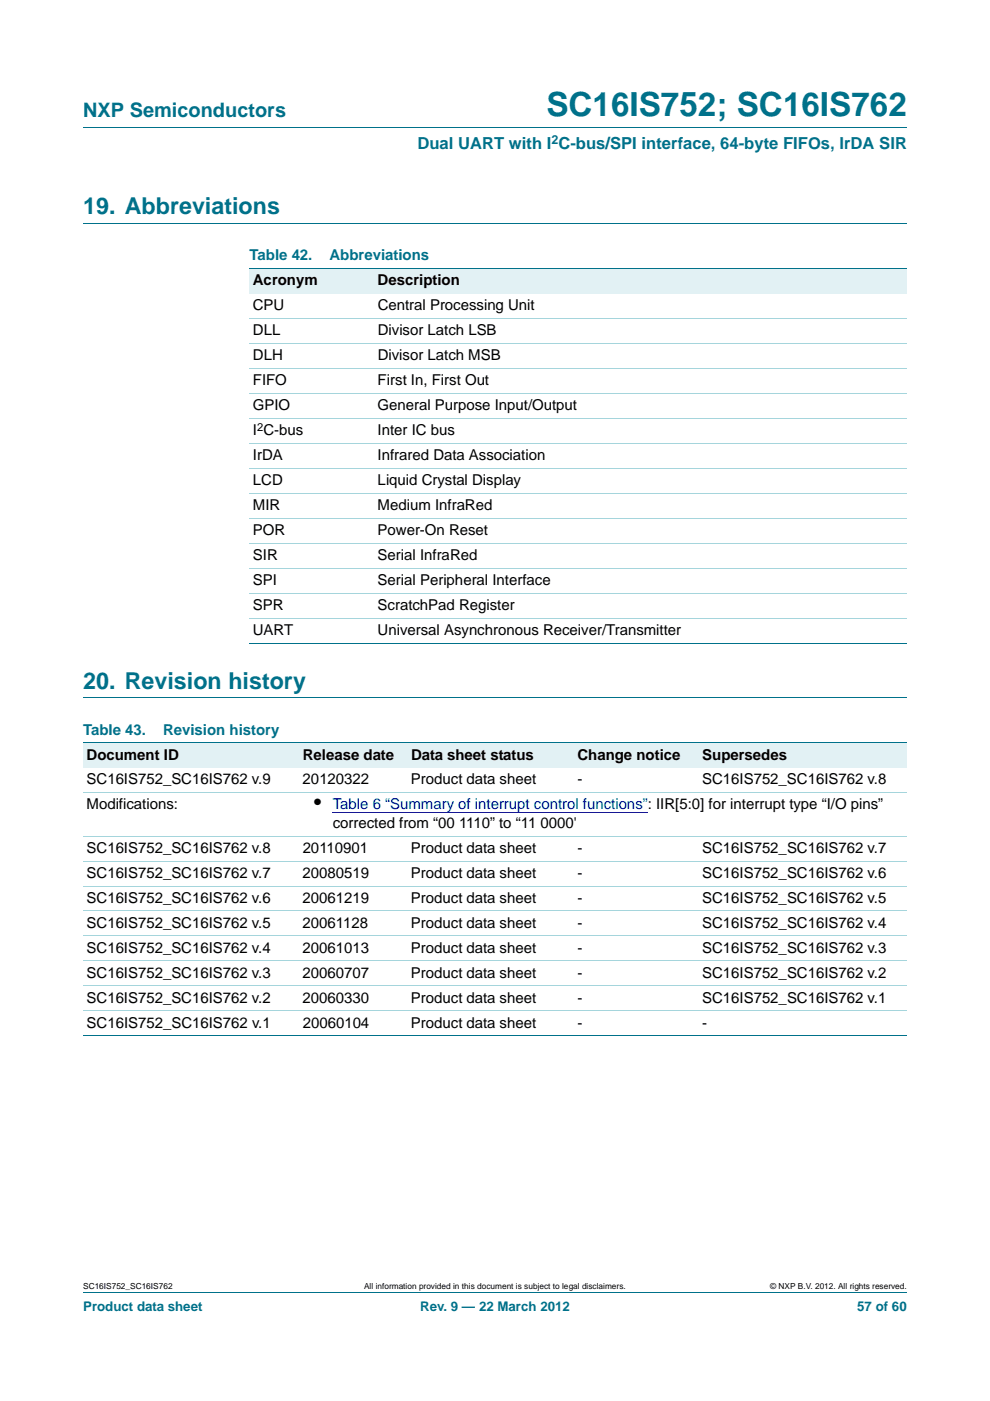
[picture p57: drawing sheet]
<svg xmlns="http://www.w3.org/2000/svg" width="210mm" height="297mm" viewBox="0 0 210 297" stroke-linecap="round" stroke-linejoin="round" font-family="sans-serif">
<defs><g id="words">
<text font-size="7" fill="#00718a" x="115.8" y="24.6">SC16IS752; SC16IS762</text>
<g font-size="4.9" fill="#00718a">
<text x="17.6" y="45.4">19. Abbreviations</text>
<text x="17.6" y="146">20. Revision history</text>
</g>
<text font-size="4.2" fill="#00718a" x="17.6" y="24.9">NXP Semiconductors</text>
<text font-size="4.2" x="66.6" y="171.6">•</text>
<text font-size="3.5" fill="#00718a" x="88.5" y="31.6">Dual UART with I C-bus/SPI interface, 64-byte FIFOs, IrDA SIR</text>
<g font-size="3.2" fill="#00718a">
<text x="52.9" y="55.2">Table 42.</text>
<text x="69.9" y="55.2">Abbreviations</text>
<text x="17.6" y="155.7">Table 43.</text>
<text x="34.6" y="155.7">Revision history</text>
</g>
<g font-size="3.2">
<text x="53.6" y="60.5">Acronym</text>
<text x="53.6" y="65.8">CPU</text>
<text x="80.1" y="60.5">Description</text>
<text x="80.1" y="65.8">Central Processing Unit</text>
<text x="53.6" y="71.1">DLL</text>
<text x="80.1" y="71.1">Divisor Latch LSB</text>
<text x="53.6" y="76.4">DLH</text>
<text x="80.1" y="76.4">Divisor Latch MSB</text>
<text x="53.6" y="81.7">FIFO</text>
<text x="80.1" y="81.7">First In, First Out</text>
<text x="53.6" y="87">GPIO</text>
<text x="80.1" y="87">General Purpose Input/Output</text>
<text x="53.6" y="92.3">I C-bus</text>
<text x="80.1" y="92.2">Inter IC bus</text>
<text x="53.6" y="97.5">IrDA</text>
<text x="80.1" y="97.5">Infrared Data Association</text>
<text x="53.6" y="102.8">LCD</text>
<text x="80.1" y="102.8">Liquid Crystal Display</text>
<text x="53.6" y="108.1">MIR</text>
<text x="53.6" y="113.4">POR</text>
<text x="80.1" y="113.4">Power-On Reset</text>
<text x="80.1" y="108.1">Medium InfraRed</text>
<text x="53.6" y="118.7">SIR</text>
<text x="80.1" y="118.7">Serial InfraRed</text>
<text x="53.6" y="124">SPI</text>
<text x="80.1" y="124">Serial Peripheral Interface</text>
<text x="53.6" y="129.3">SPR</text>
<text x="80.1" y="129.3">ScratchPad Register</text>
<text x="53.6" y="134.6">UART</text>
<text x="80.1" y="134.6">Universal Asynchronous Receiver/Transmitter</text>
<text x="18.4" y="161">Document ID</text>
<text x="64.2" y="161">Release date</text>
<text x="87.1" y="161">Data sheet status</text>
<text x="122.4" y="161">Change notice</text>
<text x="148.9" y="161">Supersedes</text>
<text x="18.4" y="166.3">SC16IS752_SC16IS762 v.9</text>
<text x="64.2" y="166.3">20120322</text>
<text x="87.1" y="166.3">Product data sheet</text>
<text x="122.4" y="166.3">-</text>
<text x="148.9" y="166.3">SC16IS752_SC16IS762 v.8</text>
<text x="18.4" y="171.6">Modifications:</text>
<text x="70.5" y="175.5">corrected from “00 1110” to “11 0000'</text>
<text x="18.4" y="180.8">SC16IS752_SC16IS762 v.8</text>
<text x="64.2" y="180.8">20110901</text>
<text x="87.1" y="180.8">Product data sheet</text>
<text x="122.4" y="180.8">-</text>
<text x="148.9" y="180.8">SC16IS752_SC16IS762 v.7</text>
<text x="18.4" y="186.1">SC16IS752_SC16IS762 v.7</text>
<text x="18.4" y="191.4">SC16IS752_SC16IS762 v.6</text>
<text x="64.2" y="186.1">20080519</text>
<text x="64.2" y="191.4">20061219</text>
<text x="87.1" y="186.1">Product data sheet</text>
<text x="87.1" y="191.4">Product data sheet</text>
<text x="122.4" y="186.1">-</text>
<text x="122.4" y="191.4">-</text>
<text x="148.9" y="186.1">SC16IS752_SC16IS762 v.6</text>
<text x="148.9" y="191.4">SC16IS752_SC16IS762 v.5</text>
<text x="18.4" y="196.7">SC16IS752_SC16IS762 v.5</text>
<text x="64.2" y="196.7">20061128</text>
<text x="87.1" y="196.7">Product data sheet</text>
<text x="122.4" y="196.7">-</text>
<text x="148.9" y="196.7">SC16IS752_SC16IS762 v.4</text>
<text x="18.4" y="202">SC16IS752_SC16IS762 v.4</text>
<text x="64.2" y="202">20061013</text>
<text x="87.1" y="202">Product data sheet</text>
<text x="122.4" y="202">-</text>
<text x="148.9" y="202">SC16IS752_SC16IS762 v.3</text>
<text x="18.4" y="207.3">SC16IS752_SC16IS762 v.3</text>
<text x="64.2" y="207.3">20060707</text>
<text x="87.1" y="207.3">Product data sheet</text>
<text x="122.4" y="207.3">-</text>
<text x="148.9" y="207.3">SC16IS752_SC16IS762 v.2</text>
<text x="18.4" y="212.6">SC16IS752_SC16IS762 v.2</text>
<text x="64.2" y="212.6">20060330</text>
<text x="87.1" y="212.6">Product data sheet</text>
<text x="122.4" y="212.6">-</text>
<text x="148.9" y="212.6">SC16IS752_SC16IS762 v.1</text>
<text x="18.4" y="217.9">SC16IS752_SC16IS762 v.1</text>
<text x="64.2" y="217.9">20060104</text>
<text x="87.1" y="217.9">Product data sheet</text>
<text x="122.4" y="217.9">-</text>
<text x="148.9" y="217.9">-</text>
</g>
<text font-size="3.2" fill="#00f" x="70.5" y="171.6">Table 6 “Summary of interrupt control functions”: IIR[5:0] for interrupt type “I/O pins”</text>
<g font-size="2.8" fill="#00718a">
<text x="17.6" y="277.9">Product data sheet</text>
<text x="89.1" y="277.9">Rev. 9 — 22 March 2012</text>
<text x="181.8" y="277.9">57 of 60</text>
</g>
<text font-size="2.6" fill="#00718a" x="116.9" y="30.5">2</text>
<text font-size="2.4" x="54.5" y="91.3">2</text>
<g font-size="1.8">
<text x="17.6" y="273.3">SC16IS752_SC16IS762</text>
<text x="77.2" y="273.3">All information provided in this document is subject to legal disclaimers.</text>
<text x="163.3" y="273.3">© NXP B.V. 2012. All rights reserved.</text>
</g>
</g></defs>
<path d="M17.6 27h174.7M17.6 47.4h174.7M17.6 148h174.7M17.6 273.9h174.7" fill="none" stroke="#00718a" stroke-width=".21"/>
<g fill="#e2f1f4">
<path d="M52.9 57h26.5v5.3h-26.5z"/>
<path d="M79.4 57h112.9v5.3h-112.9z"/>
</g>
<path d="M52.9 57h139.4M52.9 136.3h139.4" fill="none" stroke="#00718a" stroke-width=".21"/>
<g fill="none" stroke="#a5d5dc" stroke-width=".21">
<path d="M52.9 67.5h139.4M52.9 72.8h139.4M52.9 78.1h139.4M52.9 83.4h139.4M52.9 88.7h139.4M52.9 94h139.4M52.9 99.3h139.4M52.9 104.6h139.4M52.9 109.9h139.4M52.9 115.2h139.4M52.9 120.5h139.4M52.9 125.8h139.4"/>
<path d="M52.9 131h139.4"/>
</g>
<g fill="#e2f1f4">
<path d="M17.6 157.5h45.9v5.3h-45.9z"/>
<path d="M63.5 157.5h22.9v5.3h-22.9z"/>
<path d="M86.4 157.5h35.3v5.3h-35.3z"/>
<path d="M121.7 157.5h26.5v5.3h-26.5z"/>
<path d="M148.2 157.5h44.1v5.3h-44.1z"/>
</g>
<path d="M70.5 172.3h65.8" fill="none" stroke="#00f" stroke-width=".21"/>
<path d="M136.3 172.3h1.1v.1h-1.1z" fill="#00f"/>
<path d="M17.6 157.5h174.7M17.6 219.6h174.7" fill="none" stroke="#00718a" stroke-width=".21"/>
<path d="M17.6 168.1h174.7M17.6 177.3h174.7M17.6 182.6h174.7M17.6 187.9h174.7M17.6 193.1h174.7M17.6 198.4h174.7M17.6 203.7h174.7M17.6 209h174.7M17.6 214.3h174.7" fill="none" stroke="#a5d5dc" stroke-width=".21"/>
<use href="#words"/>
</svg>
